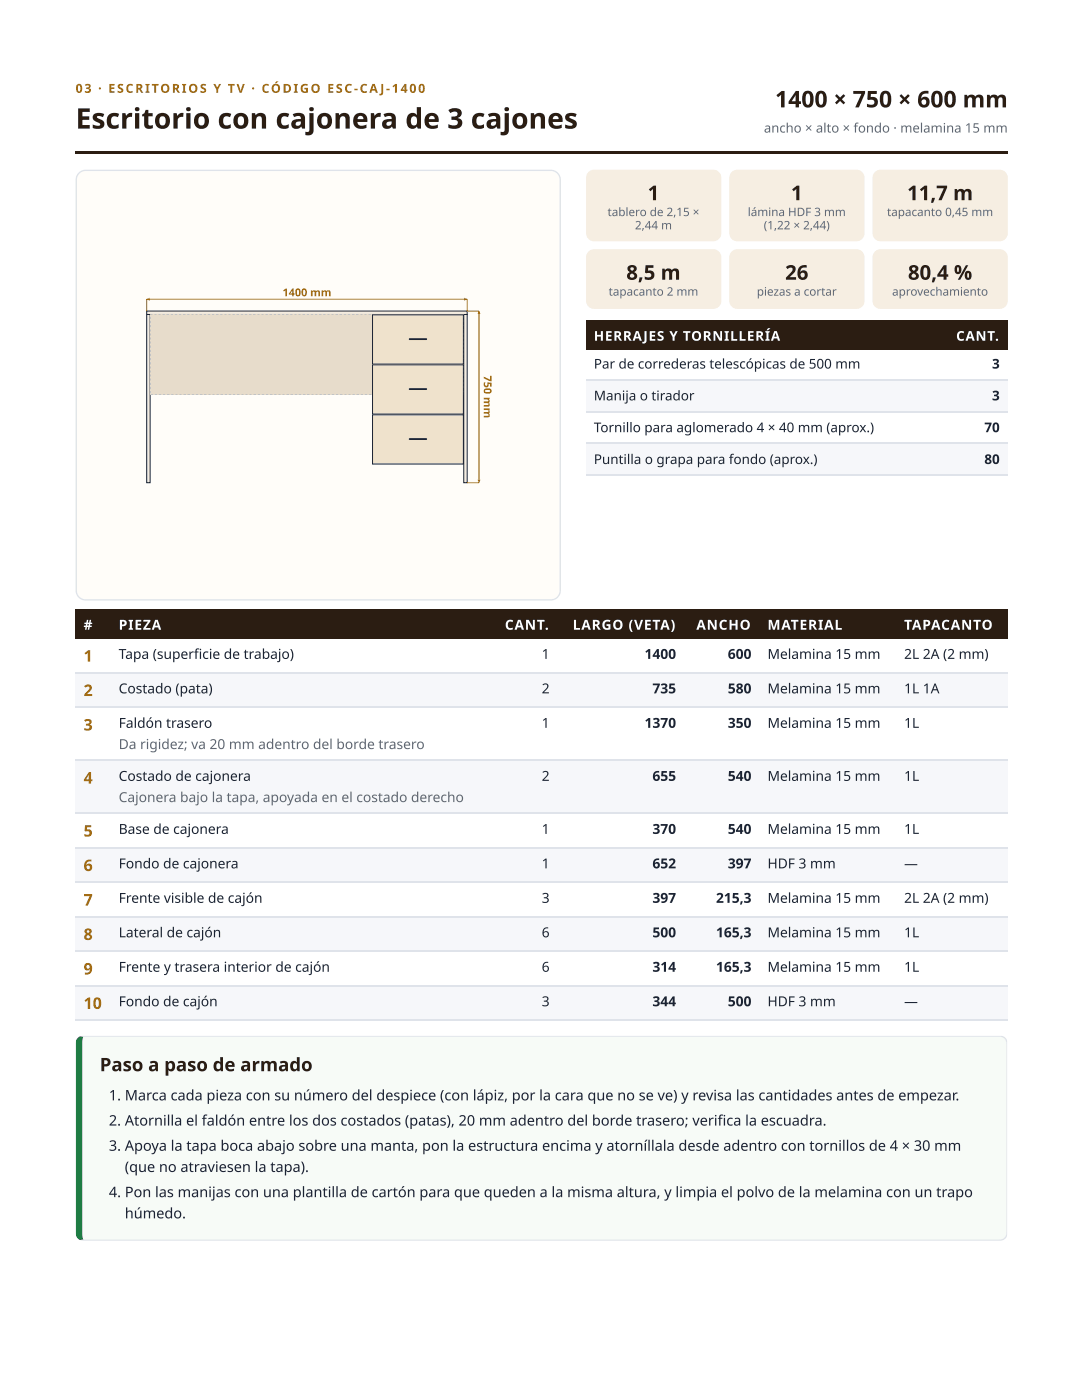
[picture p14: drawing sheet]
<svg xmlns="http://www.w3.org/2000/svg" width="216mm" height="279mm" viewBox="0 0 216 279" stroke-linecap="round" stroke-linejoin="round" font-family="sans-serif">
<defs><g id="words">
<text font-size="5.6" fill="#2b1d12" x="15.1" y="25.7">Escritorio con cajonera de 3 cajones</text>
<text font-size="4.6" fill="#2b1d12" x="154.6" y="21.4">1400 × 750 × 600 mm</text>
<g font-size="4.1" fill="#2b1d12">
<text x="129.2" y="40">1</text>
<text x="157.8" y="40">1</text>
<text x="181" y="40">11,7 m</text>
<text x="125" y="55.8">8,5 m</text>
<text x="156.7" y="55.8">26</text>
<text x="181.2" y="55.8">80,4 %</text>
</g>
<text font-size="3.7" fill="#2b1d12" x="19.9" y="213.8">Paso a paso de armado</text>
<g font-size="3.2" fill="#a26a10">
<text x="16.7" y="132">1</text>
<text x="16.7" y="138.9">2</text>
<text x="16.7" y="145.8">3</text>
<text x="16.7" y="156.4">4</text>
<text x="16.7" y="167">5</text>
<text x="16.7" y="173.8">6</text>
<text x="16.7" y="180.7">7</text>
<text x="16.7" y="187.6">8</text>
<text x="16.7" y="194.5">9</text>
<text x="16.7" y="201.3">10</text>
</g>
<g font-size="2.9" fill="#1b2333">
<text x="21.7" y="219.6">1. Marca cada pieza con su número del despiece (con lápiz, por la cara que no se ve) y revisa las cantidades antes de empezar.</text>
<text x="21.7" y="224.6">2. Atornilla el faldón entre los dos costados (patas), 20 mm adentro del borde trasero; verifi ca la escuadra.</text>
<text x="21.7" y="229.7">3. Apoya la tapa boca abajo sobre una manta, pon la estructura encima y atorníllala desde adentro con tornillos de 4 × 30 mm</text>
<text x="24.9" y="233.9">(que no atraviesen la tapa).</text>
<text x="21.7" y="238.9">4. Pon las manijas con una plantilla de cartón para que queden a la misma altura, y limpia el polvo de la melamina con un trapo</text>
<text x="24.9" y="243.2">húmedo.</text>
</g>
<g font-size="2.8" fill="#fff">
<text x="16.7" y="125.7">#</text>
<text x="23.7" y="125.7">PIEZA</text>
<text x="100.7" y="125.7">CANT.</text>
<text x="114.3" y="125.7">LARGO (VETA)</text>
<text x="138.9" y="125.7">ANCHO</text>
<text x="153.1" y="125.7">MATERIAL</text>
<text x="180.4" y="125.7">TAPACANTO</text>
</g>
<g font-size="2.8" fill="#1b2333">
<text x="23.7" y="131.5">Tapa (superfi cie de trabajo)</text>
<text x="108.1" y="131.5">1</text>
<text x="128.6" y="131.5">1400</text>
<text x="145.2" y="131.5">600</text>
<text x="153.1" y="131.5">Melamina 15 mm</text>
<text x="180.4" y="131.5">2L 2A (2 mm)</text>
<text x="23.7" y="138.4">Costado (pata)</text>
<text x="108.1" y="138.4">2</text>
<text x="130.2" y="138.4">735</text>
<text x="145.2" y="138.4">580</text>
<text x="153.1" y="138.4">Melamina 15 mm</text>
<text x="180.4" y="138.4">1L 1A</text>
<text x="23.7" y="145.3">Faldón trasero</text>
<text x="108.1" y="145.3">1</text>
<text x="128.6" y="145.3">1370</text>
<text x="145.2" y="145.3">350</text>
<text x="153.1" y="145.3">Melamina 15 mm</text>
<text x="180.4" y="145.3">1L</text>
<text x="23.7" y="155.8">Costado de cajonera</text>
<text x="108.1" y="155.8">2</text>
<text x="130.2" y="155.8">655</text>
<text x="145.2" y="155.8">540</text>
<text x="153.1" y="155.8">Melamina 15 mm</text>
<text x="180.4" y="155.8">1L</text>
<text x="23.7" y="166.4">Base de cajonera</text>
<text x="108.1" y="166.4">1</text>
<text x="130.2" y="166.4">370</text>
<text x="145.2" y="166.4">540</text>
<text x="153.1" y="166.4">Melamina 15 mm</text>
<text x="180.4" y="166.4">1L</text>
<text x="23.7" y="173.3">Fondo de cajonera</text>
<text x="108.1" y="173.3">1</text>
<text x="130.2" y="173.3">652</text>
<text x="145.2" y="173.3">397</text>
<text x="153.1" y="173.3">HDF 3 mm</text>
<text x="180.4" y="173.3">—</text>
<text x="23.7" y="180.2">Frente visible de cajón</text>
<text x="108.1" y="180.2">3</text>
<text x="130.2" y="180.2">397</text>
<text x="142.9" y="180.2">215,3</text>
<text x="153.1" y="180.2">Melamina 15 mm</text>
<text x="180.4" y="180.2">2L 2A (2 mm)</text>
<text x="23.7" y="187.1">Lateral de cajón</text>
<text x="108.1" y="187.1">6</text>
<text x="130.2" y="187.1">500</text>
<text x="142.9" y="187.1">165,3</text>
<text x="153.1" y="187.1">Melamina 15 mm</text>
<text x="180.4" y="187.1">1L</text>
<text x="23.7" y="193.9">Frente y trasera interior de cajón</text>
<text x="108.1" y="193.9">6</text>
<text x="130.2" y="193.9">314</text>
<text x="142.9" y="193.9">165,3</text>
<text x="153.1" y="193.9">Melamina 15 mm</text>
<text x="180.4" y="193.9">1L</text>
<text x="23.7" y="200.8">Fondo de cajón</text>
<text x="108.1" y="200.8">3</text>
<text x="130.2" y="200.8">344</text>
<text x="145.2" y="200.8">500</text>
<text x="153.1" y="200.8">HDF 3 mm</text>
<text x="180.4" y="200.8">—</text>
</g>
<g font-size="2.8" fill="#5d6678">
<text x="23.7" y="149.5">Da rigidez; va 20 mm adentro del borde trasero</text>
<text x="23.7" y="160.1">Cajonera bajo la tapa, apoyada en el costado derecho</text>
</g>
<g font-size="2.7" fill="#fff">
<text x="118.5" y="68">HERRAJES Y TORNILLERÍA</text>
<text x="190.8" y="68">CANT.</text>
</g>
<g font-size="2.7" fill="#1b2333">
<text x="118.5" y="73.6">Par de correderas telescópicas de 500 mm</text>
<text x="197.9" y="73.6">3</text>
<text x="118.5" y="79.9">Manija o tirador</text>
<text x="197.9" y="79.9">3</text>
<text x="118.5" y="86.3">Tornillo para aglomerado 4 × 40 mm (aprox.)</text>
<text x="196.4" y="86.3">70</text>
<text x="118.5" y="92.6">Puntilla o grapa para fondo (aprox.)</text>
<text x="196.4" y="92.6">80</text>
</g>
<text font-size="2.6" fill="#5d6678" x="152.4" y="26.5">ancho × alto × fondo · melamina 15 mm</text>
<text font-size="2.5" fill="#a26a10" x="15.1" y="18.5">03 · ESCRITORIOS Y TV · CÓDIGO ESC-CA J-1400</text>
<g font-size="2.3" fill="#5d6678">
<text x="121.2" y="43.1">tablero de 2,15 ×</text>
<text x="126.7" y="45.8">2,44 m</text>
<text x="149.2" y="43.1">lámina HDF 3 mm</text>
<text x="152.4" y="45.8">(1,22 × 2,44)</text>
<text x="177" y="43.1">tapacanto 0,45 mm</text>
<text x="121.4" y="59">tapacanto 2 mm</text>
<text x="151" y="59">piezas a cortar</text>
<text x="178" y="59">aprovechamiento</text>
</g>
<g font-size="2.2" fill="#b07a12">
<text x="56.4" y="59.1">1400 mm</text>
<text x="96.5" y="74.9" transform="rotate(90 96.5 74.9)">750 mm</text>
</g>
</g></defs>
<g fill="#2b1d12">
<path d="M15.1 30.2h185.9v.5h-185.9z"/>
<path d="M15.1 121.7h6.9v5.8h-6.9z"/>
<path d="M22 121.7h76.4v5.8h-76.4z"/>
<path d="M98.4 121.7h13v5.8h-13z"/>
<path d="M111.4 121.7h25.1v5.8h-25.1z"/>
<path d="M136.5 121.7h15.1v5.8h-15.1z"/>
<path d="M151.6 121.7h27.3v5.8h-27.3z"/>
<path d="M178.9 121.7h22.1v5.8h-22.1z"/>
</g>
<g fill="#f6f7fa">
<path d="M15.1 134.4h6.9v6.9h-6.9z"/>
<path d="M22 134.4h76.4v6.9h-76.4z"/>
<path d="M98.4 134.4h13v6.9h-13z"/>
<path d="M111.4 134.4h25.1v6.9h-25.1z"/>
<path d="M136.5 134.4h15.1v6.9h-15.1z"/>
<path d="M151.6 134.4h27.3v6.9h-27.3z"/>
<path d="M178.9 134.4h22.1v6.9h-22.1z"/>
<path d="M15.1 151.9h6.9v10.6h-6.9z"/>
<path d="M22 151.9h76.4v10.6h-76.4z"/>
<path d="M98.4 151.9h13v10.6h-13z"/>
<path d="M111.4 151.9h25.1v10.6h-25.1z"/>
<path d="M136.5 151.9h15.1v10.6h-15.1z"/>
<path d="M151.6 151.9h27.3v10.6h-27.3z"/>
<path d="M178.9 151.9h22.1v10.6h-22.1z"/>
<path d="M15.1 169.3h6.9v6.9h-6.9z"/>
<path d="M22 169.3h76.4v6.9h-76.4z"/>
<path d="M98.4 169.3h13v6.9h-13z"/>
<path d="M111.4 169.3h25.1v6.9h-25.1z"/>
<path d="M136.5 169.3h15.1v6.9h-15.1z"/>
<path d="M151.6 169.3h27.3v6.9h-27.3z"/>
<path d="M178.9 169.3h22.1v6.9h-22.1z"/>
<path d="M15.1 183.1h6.9v6.6h-6.9z"/>
<path d="M22 183.1h76.4v6.6h-76.4z"/>
<path d="M98.4 183.1h13v6.6h-13z"/>
<path d="M111.4 183.1h25.1v6.6h-25.1z"/>
<path d="M136.5 183.1h15.1v6.6h-15.1z"/>
<path d="M151.6 183.1h27.3v6.6h-27.3z"/>
<path d="M178.9 183.1h22.1v6.6h-22.1z"/>
<path d="M15.1 196.6h6.9v6.9h-6.9z"/>
<path d="M22 196.6h76.4v6.9h-76.4z"/>
<path d="M98.4 196.6h13v6.9h-13z"/>
<path d="M111.4 196.6h25.1v6.9h-25.1z"/>
<path d="M136.5 196.6h15.1v6.9h-15.1z"/>
<path d="M151.6 196.6h27.3v6.9h-27.3z"/>
<path d="M178.9 196.6h22.1v6.9h-22.1z"/>
</g>
<path d="M15.1 134.3h185.9M15.1 141.2h185.9M15.1 151.7h185.9M15.1 162.3h185.9M15.1 169.2h185.9M15.1 176.1h185.9M15.1 183h185.9M15.1 189.8h185.9M15.1 196.7h185.9M15.1 203.6h185.9" fill="none" stroke="#dfe3ea" stroke-width=".26"/>
<path d="M16.2 207l.5-.2h182.8a1.47 1.47 0 0 1 1.5 1.4v37.9a1.47 1.47 0 0 1-1.5 1.4h-182.8a1.3 1.3 0 0 1-1-1.4v-37.9l.2-.7z" fill="#f7fbf7"/>
<g fill="#dfe3ea">
<path d="M15.1 206.6h185.9v1h-185.9z"/>
<path d="M15.1 246.7h185.9v1h-185.9z"/>
<path d="M200.1 206.6h.9v41.1h-.9z"/>
</g>
<path d="M15.1 206.6h1.6v41.1h-1.6z" fill="#15803d"/>
<path d="M15.8 34.5l.6-.4 .7-.1h92.8a1.87 1.87 0 0 1 1.9 1.9v82a1.87 1.87 0 0 1-1.9 1.8h-92.8a1.87 1.87 0 0 1-1.9-1.8v-82l.2-.7z" fill="#fffdf9"/>
<path d="M15.8 34.5l.6-.4 .7-.1h92.8a1.87 1.87 0 0 1 1.9 1.9v82a1.87 1.87 0 0 1-1.9 1.8h-92.8a1.87 1.87 0 0 1-1.9-1.8v-82l.2-.7z" fill="none" stroke="#dfe3ea" stroke-width=".26"/>
<path d="M29.3 62.1h63.9v.7h-63.9z" fill="#f4ece0"/>
<path d="M29.3 62.1h63.9v.7h-63.9z" fill="none" stroke="#1b2333" stroke-width=".2"/>
<path d="M29.3 62.8h.7v33.5h-.7z" fill="#f4ece0"/>
<path d="M29.3 62.8h.7v33.5h-.7z" fill="none" stroke="#1b2333" stroke-width=".2"/>
<path d="M92.5 62.8h.7v33.5h-.7z" fill="#f4ece0"/>
<path d="M92.5 62.8h.7v33.5h-.7z" fill="none" stroke="#1b2333" stroke-width=".2"/>
<path d="M30 62.8h62.5v15.9h-62.5z" fill="#e7dccb"/>
<path d="M30.8 62.7l.4 .1zM31.6 62.7l.5 .1zM32.4 62.7l.5 .1zM33.2 62.7l.5 .1zM34.1 62.7l.4 .1zM34.9 62.7l.4 .1zM35.7 62.7l.5 .1zM36.5 62.7l.5 .1zM37.4 62.7l.4 .1zM38.2 62.7l.4 .1zM39 62.7l.5 .1zM39.8 62.7l.5 .1zM40.6 62.7l.5 .1zM41.5 62.7l.4 .1zM42.3 62.7l.4 .1zM43.1 62.7l.5 .1zM43.9 62.7l.5 .1zM44.8 62.7l.4 .1zM45.6 62.7l.4 .1zM46.4 62.7l.5 .1zM47.2 62.7l.5 .1zM48 62.7l.5 .1zM48.9 62.7l.4 .1zM49.7 62.7l.4 .1zM50.5 62.7l.5 .1zM51.3 62.7l.5 .1zM52.2 62.7l.4 .1zM53 62.7l.4 .1zM53.8 62.7l.5 .1zM54.6 62.7l.5 .1zM55.4 62.7l.5 .1zM56.3 62.7l.4 .1zM57.1 62.7l.4 .1zM57.9 62.7l.5 .1zM58.7 62.7l.5 .1zM59.6 62.7l.4 .1zM60.4 62.7l.4 .1zM61.2 62.7l.5 .1zM62 62.7l.5 .1zM62.8 62.7l.5 .1zM63.7 62.7l.4 .1zM64.5 62.7l.4 .1zM65.3 62.7l.5 .1zM66.1 62.7l.5 .1zM67 62.7l.4 .1zM67.8 62.7l.4 .1zM68.6 62.7l.5 .1zM69.4 62.7l.5 .1zM70.2 62.7l.5 .1zM71.1 62.7l.4 .1zM71.9 62.7l.4 .1zM72.7 62.7l.5 .1zM73.5 62.7l.5 .1zM74.4 62.7l.4 .1zM75.2 62.7l.4 .1zM76 62.7l.5 .1zM76.8 62.7l.5 .1zM77.6 62.7l.5 .1zM78.5 62.7l.4 .1zM79.3 62.7l.4 .1zM80.1 62.7l.5 .1zM80.9 62.7l.5 .1zM81.8 62.7l.4 .1zM82.6 62.7l.4 .1zM83.4 62.7l.5 .1zM84.2 62.7l.5 .1zM85 62.7l.5 .1zM85.9 62.7l.4 .1zM86.7 62.7l.4 .1zM87.5 62.7l.5 .1zM88.3 62.7l.5 .1zM89.2 62.7l.4 .1zM90 62.7l.4 .1zM90.8 62.7l.5 .1zM91.6 62.7l.5 .1zM92.4 62.7h.2v.4zM92.5 63.5l.1 .4zM92.5 64.3l.1 .5zM92.5 65.1l.1 .5zM92.5 66l.1 .4zM92.5 66.8l.1 .4zM92.5 67.6l.1 .5zM92.5 68.4l.1 .5zM92.5 69.2l.1 .5zM92.5 70.1l.1 .4zM92.5 70.9l.1 .4zM92.5 71.7l.1 .5zM92.5 72.5l.1 .5zM92.5 73.4l.1 .4zM92.5 74.2l.1 .4zM92.5 75l.1 .5zM92.5 75.8l.1 .5zM92.5 76.6l.1 .5zM92.5 77.5l.1 .4zM92.5 78.3l.1 .4zM91.7 78.7l.5 .1zM90.9 78.7l.4 .1zM90.1 78.7l.4 .1zM89.2 78.7l.5 .1zM88.4 78.7l.5 .1zM87.6 78.7l.5 .1zM86.8 78.7l.4 .1zM86 78.7l.4 .1zM85.1 78.7l.5 .1zM84.3 78.7l.5 .1zM83.5 78.7l.4 .1zM82.7 78.7l.4 .1zM81.8 78.7l.5 .1zM81 78.7l.5 .1zM80.2 78.7l.5 .1zM79.4 78.7l.4 .1zM78.6 78.7l.4 .1zM77.7 78.7l.5 .1zM76.9 78.7l.5 .1zM76.1 78.7l.4 .1zM75.3 78.7l.4 .1zM74.4 78.7l.5 .1zM73.6 78.7l.5 .1zM72.8 78.7l.5 .1zM72 78.7l.4 .1zM71.2 78.7l.4 .1zM70.3 78.7l.5 .1zM69.5 78.7l.5 .1zM68.7 78.7l.4 .1zM67.9 78.7l.4 .1zM67 78.7l.5 .1zM66.2 78.7l.5 .1zM65.4 78.7l.5 .1zM64.6 78.7l.4 .1zM63.8 78.7l.4 .1zM62.9 78.7l.5 .1zM62.1 78.7l.5 .1zM61.3 78.7l.4 .1zM60.5 78.7l.4 .1zM59.6 78.7l.5 .1zM58.8 78.7l.5 .1zM58 78.7l.5 .1zM57.2 78.7l.4 .1zM56.4 78.7l.4 .1zM55.5 78.7l.5 .1zM54.7 78.7l.5 .1zM53.9 78.7l.4 .1zM53.1 78.7l.4 .1zM52.2 78.7l.5 .1zM51.4 78.7l.5 .1zM50.6 78.7l.5 .1zM49.8 78.7l.4 .1zM49 78.7l.4 .1zM48.1 78.7l.5 .1zM47.3 78.7l.5 .1zM46.5 78.7l.4 .1zM45.7 78.7l.4 .1zM44.8 78.7l.5 .1zM44 78.7l.5 .1zM43.2 78.7l.5 .1zM42.4 78.7l.4 .1zM41.6 78.7l.4 .1zM40.7 78.7l.5 .1zM39.9 78.7l.5 .1zM39.1 78.7l.4 .1zM38.3 78.7l.4 .1zM37.4 78.7l.5 .1zM36.6 78.7l.5 .1zM35.8 78.7l.5 .1zM35 78.7l.4 .1zM34.2 78.7l.4 .1zM33.3 78.7l.5 .1zM32.5 78.7l.5 .1zM31.7 78.7l.4 .1zM30.9 78.7l.4 .1zM30 78.7l.5 .1zM29.9 78l.1 .5zM29.9 77.2l.1 .5zM29.9 76.4l.1 .4zM29.9 75.6l.1 .4zM29.9 74.7l.1 .5zM29.9 73.9l.1 .5zM29.9 73.1l.1 .4zM29.9 72.3l.1 .4zM29.9 71.4l.1 .5zM29.9 70.6l.1 .5zM29.9 69.8l.1 .5zM29.9 69l.1 .4zM29.9 68.2l.1 .4zM29.9 67.3l.1 .5zM29.9 66.5l.1 .5zM29.9 65.7l.1 .4zM29.9 64.9l.1 .4zM29.9 64l.1 .5zM29.9 63.2l.1 .5zM29.9 62.7l.5 .1-.5 .1z" fill="#8a93a3"/>
<path d="M74.3 62.8h18.2v9.9h-18.2z" fill="#efe2cc"/>
<path d="M74.3 62.8h18.2v9.9h-18.2z" fill="none" stroke="#1b2333" stroke-width=".2"/>
<path d="M81.6 67.6l3.4-.1a.18 .18 0 0 1 .2 .2 .18 .18 0 0 1-.2 .2h-3.2l-.2-.1z" fill="#1b2333"/>
<path d="M74.3 72.8h18.2v9.8h-18.2z" fill="#efe2cc"/>
<path d="M74.3 72.8h18.2v9.8h-18.2z" fill="none" stroke="#1b2333" stroke-width=".2"/>
<path d="M81.6 77.5h3.4a.18 .18 0 0 1 .2 .2 .18 .18 0 0 1-.2 .1h-3.2l-.2-.1z" fill="#1b2333"/>
<path d="M74.3 82.8h18.2v9.8h-18.2z" fill="#efe2cc"/>
<path d="M74.3 82.8h18.2v9.8h-18.2z" fill="none" stroke="#1b2333" stroke-width=".2"/>
<path d="M81.6 87.5l3.4-.1a.18 .18 0 0 1 .2 .2 .18 .18 0 0 1-.2 .2h-3.2l-.2-.1z" fill="#1b2333"/>
<path d="M29.3 62.1v-2.4h63.9v2.4" fill="none" stroke="#b07a12" stroke-width=".2"/>
<path d="M29.3 59.7l.6-.3v.6zM92.6 59.4v.6l.6-.3z" fill="#b07a12"/>
<path d="M93.2 62.1h2.4v34.2h-2.4" fill="none" stroke="#b07a12" stroke-width=".2"/>
<path d="M95.6 62.1l-.3 .6h.6zM95.3 95.7h.6l-.3 .6z" fill="#b07a12"/>
<g fill="#2b1d12">
<path d="M116.9 64h70.2v5.8h-70.2z"/>
<path d="M187.1 64h13.9v5.8h-13.9z"/>
</g>
<g fill="#f6f7fa">
<path d="M116.9 75.9h70.2v6.4h-70.2z"/>
<path d="M187.1 75.9h13.9v6.4h-13.9z"/>
<path d="M116.9 88.4h70.2v6.3h-70.2z"/>
<path d="M187.1 88.4h13.9v6.3h-13.9z"/>
</g>
<path d="M116.9 75.8h84.1M116.9 82.2h84.1M116.9 88.5h84.1M116.9 94.9h84.1" fill="none" stroke="#dfe3ea" stroke-width=".26"/>
<g fill="#f6eee2">
<path d="M117.4 34.3l.5-.3 .6-.1h23.8a1.6 1.6 0 0 1 1.6 1.6v11.1a1.6 1.6 0 0 1-1.6 1.6h-23.8a1.6 1.6 0 0 1-1.6-1.6v-11.1l.2-.6z"/>
<path d="M146 34.3l.5-.3 .6-.1h23.8a1.6 1.6 0 0 1 1.6 1.6v11.1a1.6 1.6 0 0 1-1.6 1.6h-23.8a1.6 1.6 0 0 1-1.6-1.6v-11.1l.1-.6z"/>
<path d="M174.6 34.3l.5-.3 .6-.1h23.8a1.52 1.52 0 0 1 1.5 1.6v11.1a1.52 1.52 0 0 1-1.5 1.6h-23.8a1.6 1.6 0 0 1-1.6-1.6v-11.1l.1-.6z"/>
<path d="M117.4 50.2l.5-.3 .6-.2h23.8a1.6 1.6 0 0 1 1.6 1.6v8.7a1.6 1.6 0 0 1-1.6 1.6h-23.8a1.6 1.6 0 0 1-1.6-1.6v-8.7l.2-.6z"/>
<path d="M146 50.2l.5-.3 .6-.2h23.8a1.6 1.6 0 0 1 1.6 1.6v8.7a1.6 1.6 0 0 1-1.6 1.6h-23.8a1.6 1.6 0 0 1-1.6-1.6v-8.7l.1-.6z"/>
<path d="M174.6 50.2l.5-.3 .6-.2h23.8a1.52 1.52 0 0 1 1.5 1.6v8.7a1.52 1.52 0 0 1-1.5 1.6h-23.8a1.6 1.6 0 0 1-1.6-1.6v-8.7l.1-.6z"/>
</g>
<use href="#words"/>
</svg>
